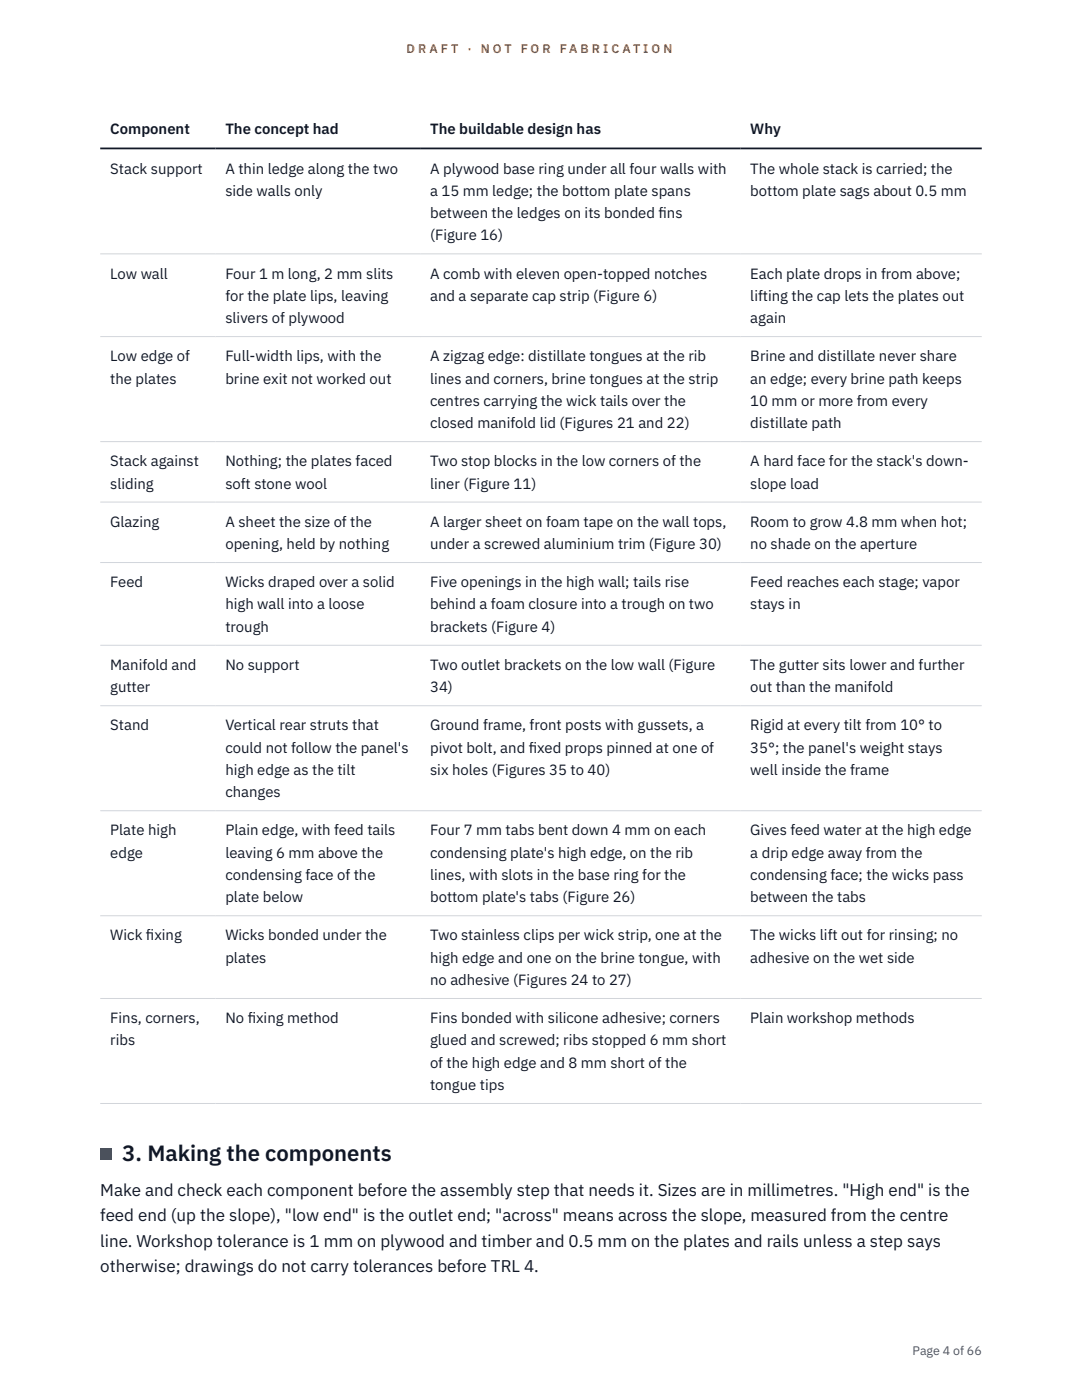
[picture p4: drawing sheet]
<svg xmlns="http://www.w3.org/2000/svg" width="216mm" height="279mm" viewBox="0 0 216 279" stroke-linecap="round" stroke-linejoin="round" font-family="sans-serif">
<defs><g id="words">
<text font-size="4.4" fill="#111827" x="24.4" y="231.7">3. Making the components</text>
<g font-size="3.4" fill="#111827">
<text x="20" y="238.6">Make and check each component before the assembly step that needs it. Sizes are in millimetres. &quot;High end&quot; is the</text>
<text x="20" y="243.7">feed end (up the slope), &quot;low end&quot; is the outlet end; &quot;across&quot; means across the slope, measured from the centre</text>
<text x="20" y="248.8">line. Workshop tolerance is 1 mm on plywood and timber and 0.5 mm on the plates and rails unless a step says</text>
<text x="20" y="253.9">otherwise; drawings do not carry tolerances before TRL 4.</text>
</g>
<g font-size="3" fill="#111827">
<text x="22" y="26.8">Component</text>
<text x="45" y="26.8">The concept had</text>
<text x="85.8" y="26.8">The buildable design has</text>
<text x="149.7" y="26.8">Why</text>
<text x="22" y="34.6">Stack support</text>
<text x="45" y="34.6">A thin ledge along the two</text>
<text x="85.8" y="34.6">A plywood base ring under all four walls with</text>
<text x="149.7" y="34.6">The whole stack is carried; the</text>
<text x="45" y="39.1">side walls only</text>
<text x="85.8" y="39.1">a 15 mm ledge; the bottom plate spans</text>
<text x="149.7" y="39.1">bottom plate sags about 0.5 mm</text>
<text x="85.8" y="43.5">between the ledges on its bonded f</text>
<text x="85.8" y="48">(Figure 16)</text>
<text x="131.4" y="43.5">ins</text>
<text x="22" y="55.6">Low wall</text>
<text x="45" y="55.6">Four 1 m long, 2 mm slits</text>
<text x="85.8" y="55.6">A comb with eleven open-topped notches</text>
<text x="149.7" y="55.6">Each plate drops in from above;</text>
<text x="45" y="60">for the plate lips, leaving</text>
<text x="45" y="64.5">slivers of plywood</text>
<text x="85.8" y="60">and a separate cap strip (Figure 6)</text>
<text x="149.7" y="60">lifting the cap lets the plates out</text>
<text x="149.7" y="64.5">again</text>
<text x="22" y="72.1">Low edge of</text>
<text x="22" y="76.5">the plates</text>
<text x="45" y="72.1">Full-width lips, with the</text>
<text x="45" y="76.5">brine exit not worked out</text>
<text x="85.8" y="72.1">A zigzag edge: distillate tongues at the rib</text>
<text x="85.8" y="76.5">lines and corners, brine tongues at the strip</text>
<text x="149.7" y="72.1">Brine and distillate never share</text>
<text x="149.7" y="76.5">an edge; every brine path keeps</text>
<text x="85.8" y="81">centres carrying the wick tails over the</text>
<text x="149.7" y="81">10 mm or more from every</text>
<text x="85.8" y="85.4">closed manifold lid (Figures 21 and 22)</text>
<text x="149.7" y="85.4">distillate path</text>
<text x="22" y="93.1">Stack against</text>
<text x="45" y="93.1">Nothing; the plates faced</text>
<text x="85.8" y="93.1">Two stop blocks in the low corners of the</text>
<text x="149.7" y="93.1">A hard face for the stack's down-</text>
<text x="22" y="97.5">sliding</text>
<text x="45" y="97.5">soft stone wool</text>
<text x="85.8" y="97.5">liner (Figure 11)</text>
<text x="149.7" y="97.5">slope load</text>
<text x="22" y="105.1">Glazing</text>
<text x="45" y="105.1">A sheet the size of the</text>
<text x="85.8" y="105.1">A larger sheet on foam tape on the wall tops,</text>
<text x="149.7" y="105.1">Room to grow 4.8 mm when hot;</text>
<text x="45" y="109.6">opening, held by nothing</text>
<text x="85.8" y="109.6">under a screwed aluminium trim (Figure 30)</text>
<text x="149.7" y="109.6">no shade on the aperture</text>
<text x="22" y="117.2">Feed</text>
<text x="45" y="117.2">Wicks draped over a solid</text>
<text x="85.8" y="117.2">Five openings in the high wall; tails rise</text>
<text x="149.7" y="117.2">Feed reaches each stage; vapor</text>
<text x="45" y="121.6">high wall into a loose</text>
<text x="85.8" y="121.6">behind a foam closure into a trough on two</text>
<text x="149.7" y="121.6">stays in</text>
<text x="45" y="126.1">trough</text>
<text x="85.8" y="126.1">brackets (Figure 4)</text>
<text x="22" y="133.7">Manifold and</text>
<text x="45" y="133.7">No support</text>
<text x="85.8" y="133.7">Two outlet brackets on the low wall (Figure</text>
<text x="149.7" y="133.7">The gutter sits lower and further</text>
<text x="22" y="138.1">gutter</text>
<text x="85.8" y="138.1">34)</text>
<text x="149.7" y="138.1">out than the manifold</text>
<text x="22" y="145.8">Stand</text>
<text x="45" y="145.8">Vertical rear struts that</text>
<text x="85.8" y="145.8">Ground frame, front posts with gussets, a</text>
<text x="149.7" y="145.8">Rigid at every tilt from 10° to</text>
<text x="45" y="150.2">could not follow the panel's</text>
<text x="45" y="154.7">high edge as the tilt</text>
<text x="85.8" y="150.2">pivot bolt, and f</text>
<text x="85.8" y="154.7">six holes (Figures 35 to 40)</text>
<text x="105.5" y="150.2">ixed props pinned at one of</text>
<text x="149.7" y="150.2">35°; the panel's weight stays</text>
<text x="149.7" y="154.7">well inside the frame</text>
<text x="45" y="159.1">changes</text>
<text x="22" y="166.7">Plate high</text>
<text x="45" y="166.7">Plain edge, with feed tails</text>
<text x="85.8" y="166.7">Four 7 mm tabs bent down 4 mm on each</text>
<text x="149.7" y="166.7">Gives feed water at the high edge</text>
<text x="22" y="171.2">edge</text>
<text x="45" y="171.2">leaving 6 mm above the</text>
<text x="85.8" y="171.2">condensing plate's high edge, on the rib</text>
<text x="149.7" y="171.2">a drip edge away from the</text>
<text x="45" y="175.6">condensing face of the</text>
<text x="85.8" y="175.6">lines, with slots in the base ring for the</text>
<text x="149.7" y="175.6">condensing face; the wicks pass</text>
<text x="45" y="180.1">plate below</text>
<text x="85.8" y="180.1">bottom plate's tabs (Figure 26)</text>
<text x="149.7" y="180.1">between the tabs</text>
<text x="22" y="187.7">Wick f</text>
<text x="29.1" y="187.7">ixing</text>
<text x="45" y="187.7">Wicks bonded under the</text>
<text x="85.8" y="187.7">Two stainless clips per wick strip, one at the</text>
<text x="149.7" y="187.7">The wicks lift out for rinsing; no</text>
<text x="45" y="192.1">plates</text>
<text x="85.8" y="192.1">high edge and one on the brine tongue, with</text>
<text x="85.8" y="196.6">no adhesive (Figures 24 to 27)</text>
<text x="149.7" y="192.1">adhesive on the wet side</text>
<text x="22" y="204.2">Fins, corners,</text>
<text x="22" y="208.6">ribs</text>
<text x="45" y="204.2">No f</text>
<text x="49.4" y="204.2">ixing method</text>
<text x="85.8" y="204.2">Fins bonded with silicone adhesive; corners</text>
<text x="85.8" y="208.6">glued and screwed; ribs stopped 6 mm short</text>
<text x="149.7" y="204.2">Plain workshop methods</text>
<text x="85.8" y="213.1">of the high edge and 8 mm short of the</text>
<text x="85.8" y="217.5">tongue tips</text>
</g>
<g font-size="2.5" fill="#b45309">
<text x="81.1" y="10.5">D R A F T</text>
<text x="93.3" y="10.5">·</text>
<text x="95.9" y="10.5">N O T</text>
<text x="103.9" y="10.5">F O R</text>
<text x="111.7" y="10.5">F A B R I C A T I O N</text>
</g>
<text font-size="2.5" fill="#4b5563" x="182.1" y="270.3">Page 4 of 66</text>
</g></defs>
<path d="M20 50.7h175.9M20 67.2h175.9M20 88.1h175.9M20 100.2h175.9M20 112.3h175.9M20 128.8h175.9M20 140.8h175.9M20 161.8h175.9M20 182.8h175.9M20 199.3h175.9M20 220.2h175.9" fill="none" stroke="#d1d5db" stroke-width=".2"/>
<path d="M20 29.6h175.9" fill="none" stroke="#111827" stroke-width=".35"/>
<path d="M20 229.1h2.2v2.2h-2.2z" fill="#0f766e"/>
<use href="#words"/>
</svg>
